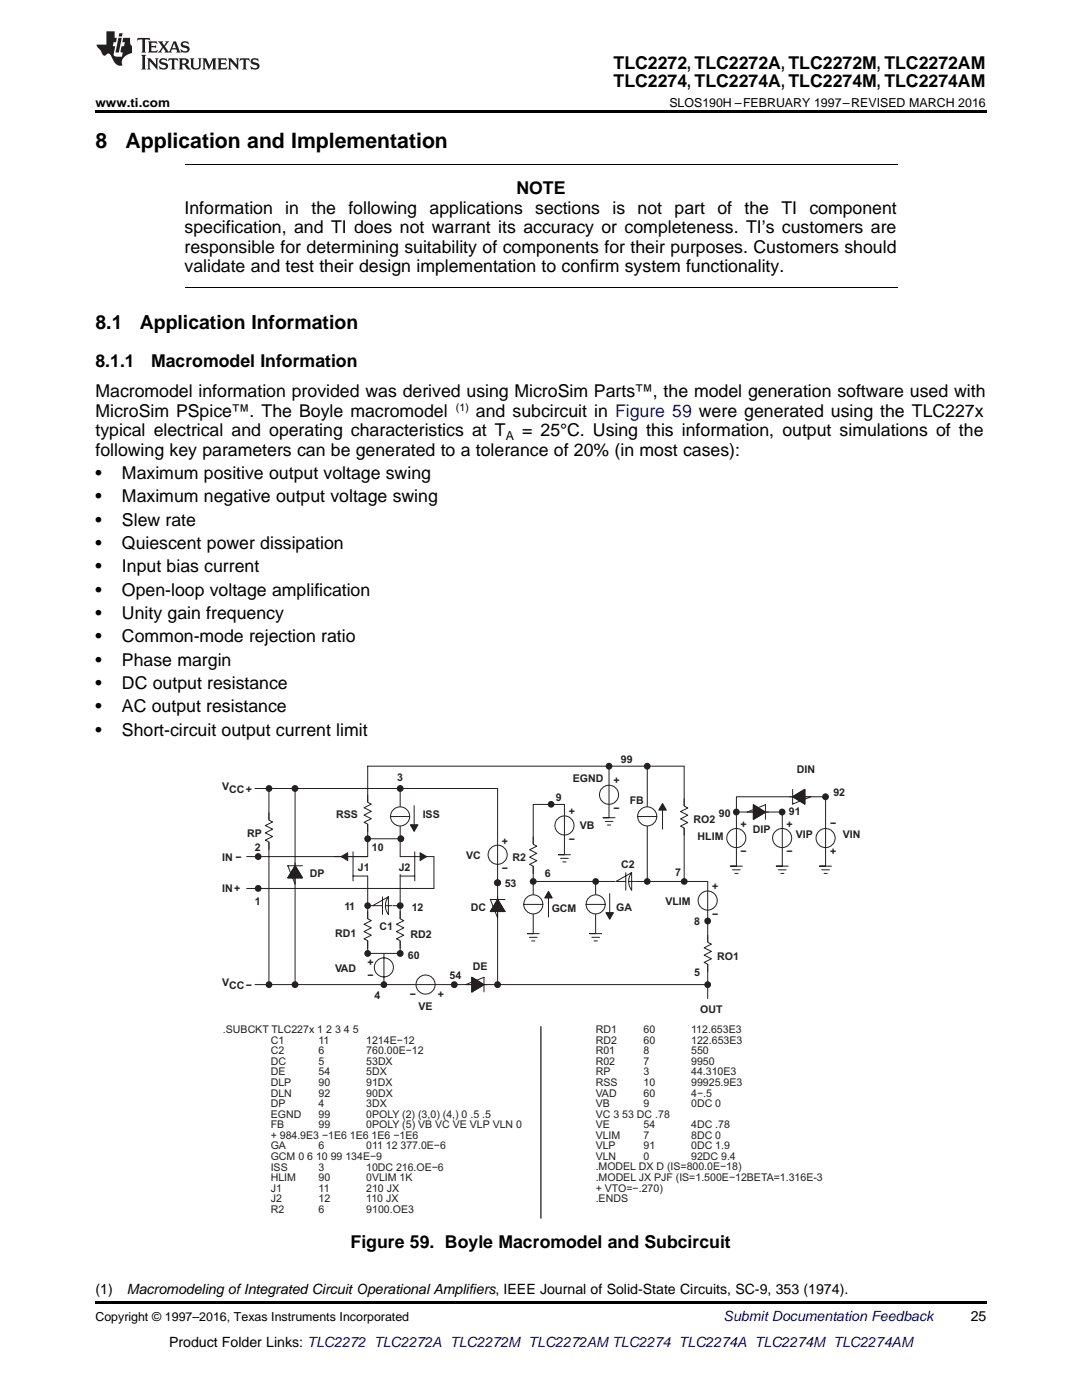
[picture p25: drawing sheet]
<svg xmlns="http://www.w3.org/2000/svg" width="216mm" height="279mm" viewBox="0 0 216 279" stroke-linecap="round" stroke-linejoin="round" font-family="sans-serif">
<defs><g id="words">
<g font-size="4.2">
<text x="19" y="29.6">8</text>
<text x="25" y="29.6">Application and Implementation</text>
</g>
<g font-size="3.9">
<text x="19" y="65.6">8.1</text>
<text x="27.9" y="65.6">Application Information</text>
</g>
<g font-size="3.5">
<text x="122.4" y="13.8">TLC2272, TLC2272A, TLC2272M, TLC2272AM</text>
<text x="122.4" y="17.3">TLC2274, TLC2274A, TLC2274M, TLC2274AM</text>
<text x="103" y="38.8">NOTE</text>
<text x="36.8" y="42.7">Information</text>
<text x="36.8" y="46.6">specification, and TI does not warrant its accuracy or completeness. TI’s customers are</text>
<text x="56.9" y="42.7">in the</text>
<text x="69.5" y="42.7">following applications</text>
<text x="106.8" y="42.7">sections</text>
<text x="122.2" y="42.7">is</text>
<text x="127.2" y="42.7">not</text>
<text x="134.6" y="42.7">part</text>
<text x="143.1" y="42.7">of</text>
<text x="148.5" y="42.7">the</text>
<text x="155.9" y="42.7">TI component</text>
<text x="36.8" y="50.4">responsible for determining suitability of components for their purposes. Customers should</text>
<text x="36.8" y="54.3">validate and test their design implementation to confirm system functionality.</text>
<text x="19" y="73.3">8.1.1</text>
<text x="30.1" y="73.3">Macromodel Information</text>
<text x="19" y="79.3">Macromodel information provided was derived using MicroSim Parts™, the model generation software used with</text>
<text x="19" y="83.1">MicroSim PSpice™. The Boyle macromodel</text>
<text x="95" y="83.1">and subcircuit in Figure 59 were generated using the TLC227x</text>
<text x="19" y="87">typical electrical and operating characteristics at T</text>
<text x="104.2" y="87">= 25°C. Using this information, output simulations of the</text>
<text x="19" y="90.9">following key parameters can be generated to a tolerance of 20% (in most cases):</text>
<text x="19" y="95.6">•</text>
<text x="24.3" y="95.6">Maximum positive output voltage swing</text>
<text x="19" y="100.2">•</text>
<text x="24.3" y="100.2">Maximum negative output voltage swing</text>
<text x="19" y="104.9">•</text>
<text x="24.3" y="104.9">Slew rate</text>
<text x="19" y="109.5">•</text>
<text x="24.3" y="109.5">Quiescent power dissipation</text>
<text x="19" y="114.2">•</text>
<text x="19" y="118.9">•</text>
<text x="24.3" y="114.2">Input bias current</text>
<text x="24.3" y="118.9">Open-loop voltage amplification</text>
<text x="19" y="123.5">•</text>
<text x="24.3" y="123.5">Unity gain frequency</text>
<text x="19" y="128.2">•</text>
<text x="24.3" y="128.2">Common-mode rejection ratio</text>
<text x="19" y="132.8">•</text>
<text x="19" y="137.5">•</text>
<text x="24.3" y="132.8">Phase margin</text>
<text x="24.3" y="137.5">DC output resistance</text>
<text x="19" y="142.1">•</text>
<text x="24.3" y="142.1">AC output resistance</text>
<text x="19" y="146.8">•</text>
<text x="24.3" y="146.8">Short-circuit output current limit</text>
<text x="70" y="249.1">Figure 59. Boyle Macromodel and Subcircuit</text>
</g>
<g font-size="2.8">
<text x="19" y="258.2">(1)</text>
<text x="25.3" y="258.2">Macromodeling ofIntegrated Circuit Operational Amplifiers, IEEE Journal of Solid-State Circuits, SC-9, 353 (1974).</text>
<text x="193.7" y="263.6">25</text>
<text x="33.7" y="268.9">Product Folder Links: TLC2272 TLC2272A TLC2272M TLC2272AM TLC2274 TLC2274A TLC2274M TLC2274AM</text>
</g>
<text font-size="2.8" fill="#0000c8" x="144.4" y="263.6">Submit Documentation Feedback</text>
<g font-size="2.5">
<text x="19" y="21.4">www.ti.com</text>
<text x="133.6" y="21.4">SLOS190H –FEBRUARY 1997–REVISED MARCH 2016</text>
<text x="100.9" y="87.7">A</text>
<text x="19" y="263.6">Copyright © 1997–2016, Texas Instruments Incorporated</text>
</g>
<text font-size="2.1" x="91" y="82">(1)</text>
<g font-size="2.1" fill="#241f21">
<text x="79.3" y="155.9">3</text>
<text x="123.9" y="152.2">99</text>
<text x="159" y="154.2">DIN</text>
<text x="44.3" y="157.7">VCC+</text>
<text x="110.9" y="159.9">9</text>
<text x="114.3" y="156">EGND</text>
<text x="122.4" y="156.6">+</text>
<text x="125.7" y="160.4">FB</text>
<text x="166.3" y="158.9">92</text>
<text x="49.3" y="167">RP</text>
<text x="67.1" y="163.2">RSS</text>
<text x="84.3" y="163.2">ISS</text>
<text x="113.5" y="162.6">+</text>
<text x="115.7" y="165.5">VB</text>
<text x="122.4" y="162.1">−</text>
<text x="138.4" y="164.3">RO2</text>
<text x="139.2" y="167.7">HLIM</text>
<text x="143.5" y="163">90</text>
<text x="147.8" y="165.2">+</text>
<text x="150.2" y="166.2">DIP</text>
<text x="156.9" y="165.2">+</text>
<text x="157.4" y="162.7">91</text>
<text x="158.8" y="167.2">VIP</text>
<text x="165.6" y="165.1">−</text>
<text x="168.2" y="167.2">VIN</text>
<text x="44.3" y="171.8">IN −</text>
<text x="50.8" y="169.8">2</text>
<text x="71.4" y="173.9">J1</text>
<text x="74.2" y="169.9">10</text>
<text x="79.5" y="173.9">J2</text>
<text x="93" y="171.5">VC</text>
<text x="100.2" y="168.6">+</text>
<text x="102.3" y="171.8">R2</text>
<text x="113.5" y="168.2">−</text>
<text x="124" y="173.2">C2</text>
<text x="147.8" y="170.7">−</text>
<text x="156.9" y="170.7">−</text>
<text x="165.6" y="170.7">+</text>
<text x="44.3" y="178.1">IN+</text>
<text x="61.8" y="175">DP</text>
<text x="100.2" y="174.1">−</text>
<text x="100.7" y="177.1">53</text>
<text x="108.7" y="175">6</text>
<text x="134.8" y="174.8">7</text>
<text x="142.1" y="177.7">+</text>
<text x="50.8" y="180.6">1</text>
<text x="68.8" y="181.6">11</text>
<text x="75.7" y="185.7">C1</text>
<text x="82.1" y="181.8">12</text>
<text x="93.9" y="181.7">DC</text>
<text x="110.1" y="182">GCM</text>
<text x="123" y="181.8">GA</text>
<text x="132.8" y="180.6">VLIM</text>
<text x="138.5" y="184.7">8</text>
<text x="142.1" y="183.2">−</text>
<text x="66.9" y="187">RD1</text>
<text x="81.4" y="191.4">60</text>
<text x="81.9" y="187.1">RD2</text>
<text x="143.1" y="191.6">RO1</text>
<text x="44.3" y="196.9">VCC−</text>
<text x="66.9" y="194">VAD</text>
<text x="73.3" y="195.4">−</text>
<text x="73.3" y="192.9">+</text>
<text x="89.7" y="195.4">54</text>
<text x="94.3" y="193.5">DE</text>
<text x="138.5" y="194.8">5</text>
<text x="74.7" y="199.4">4</text>
<text x="81.8" y="199.1">−</text>
<text x="83.5" y="201.6">VE</text>
<text x="87.4" y="199.1">+</text>
<text x="139.7" y="202.1">OUT</text>
<text x="44.5" y="206.2">.SUBCKT TLC227x 1 2 3 4 5</text>
<text x="54" y="208.3">C1</text>
<text x="63.6" y="208.3">11</text>
<text x="73.1" y="208.3">1214E−12</text>
<text x="118.9" y="206.2">RD1</text>
<text x="118.9" y="208.3">RD2</text>
<text x="128.4" y="206.2">60</text>
<text x="128.4" y="208.3">60</text>
<text x="137.9" y="206.2">112.653E3</text>
<text x="137.9" y="208.3">122.653E3</text>
<text x="54" y="210.4">C2</text>
<text x="54" y="212.5">DC</text>
<text x="54" y="214.6">DE</text>
<text x="63.6" y="212.5">5</text>
<text x="63.6" y="210.4">6</text>
<text x="63.6" y="214.6">54</text>
<text x="73.1" y="212.5">53DX</text>
<text x="73.1" y="214.6">5DX</text>
<text x="73.1" y="210.4">760.00E−12</text>
<text x="118.9" y="210.4">R01</text>
<text x="118.9" y="212.5">R02</text>
<text x="118.9" y="214.6">RP</text>
<text x="128.4" y="210.4">8</text>
<text x="128.4" y="212.5">7</text>
<text x="128.4" y="214.6">3</text>
<text x="137.9" y="214.6">44.310E3</text>
<text x="137.9" y="210.4">550</text>
<text x="137.9" y="212.5">9950</text>
<text x="54" y="216.7">DLP</text>
<text x="54" y="218.8">DLN</text>
<text x="54" y="220.9">DP</text>
<text x="63.6" y="216.7">90</text>
<text x="63.6" y="220.9">4</text>
<text x="63.6" y="218.8">92</text>
<text x="73.1" y="216.7">91DX</text>
<text x="73.1" y="218.8">90DX</text>
<text x="73.1" y="220.9">3DX</text>
<text x="118.9" y="216.7">RSS</text>
<text x="118.9" y="218.8">VAD</text>
<text x="118.9" y="220.9">VB</text>
<text x="128.4" y="220.9">9</text>
<text x="128.4" y="216.7">10</text>
<text x="128.4" y="218.8">60</text>
<text x="137.9" y="220.9">0DC 0</text>
<text x="137.9" y="216.7">99925.9E3</text>
<text x="137.9" y="218.8">4−.5</text>
<text x="54" y="223.1">EGND</text>
<text x="54" y="225.2">FB</text>
<text x="54" y="227.3">+ 984.9E3 −1E6 1E6 1E6 −1E6</text>
<text x="63.6" y="223.1">99</text>
<text x="63.6" y="225.2">99</text>
<text x="73.1" y="223.1">0POLY (2) (3,0) (4,) 0 .5 .5</text>
<text x="73.1" y="225.2">0POLY (5) VB VC VE VLP VLN 0</text>
<text x="118.9" y="223.1">VC 3 53 DC .78</text>
<text x="118.9" y="225.2">VE</text>
<text x="118.9" y="227.3">VLIM</text>
<text x="128.4" y="227.3">7</text>
<text x="128.4" y="225.2">54</text>
<text x="137.9" y="227.3">8DC 0</text>
<text x="137.9" y="225.2">4DC .78</text>
<text x="54" y="229.4">GA</text>
<text x="54" y="231.5">GCM 0 6 10 99 134E−9</text>
<text x="54" y="233.6">ISS</text>
<text x="63.6" y="233.6">3</text>
<text x="63.6" y="229.4">6</text>
<text x="73.1" y="233.6">10DC 216.OE−6</text>
<text x="73.1" y="229.4">011 12 377.0E−6</text>
<text x="118.9" y="229.4">VLP</text>
<text x="118.9" y="231.5">VLN</text>
<text x="118.9" y="233.6">.MODEL DX D (IS=800.0E−18)</text>
<text x="128.4" y="231.5">0</text>
<text x="128.4" y="229.4">91</text>
<text x="137.9" y="231.5">92DC 9.4</text>
<text x="137.9" y="229.4">0DC 1.9</text>
<text x="54" y="235.7">HLIM</text>
<text x="54" y="237.8">J1</text>
<text x="54" y="239.9">J2</text>
<text x="63.6" y="235.7">90</text>
<text x="63.6" y="239.9">12</text>
<text x="63.6" y="237.8">11</text>
<text x="73.1" y="235.7">0VLIM 1K</text>
<text x="73.1" y="239.9">110 JX</text>
<text x="73.1" y="237.8">210 JX</text>
<text x="118.9" y="235.7">.MODEL JX PJF (IS=1.500E−12BETA=1.316E-3</text>
<text x="118.9" y="237.8">+ VTO=−.270)</text>
<text x="118.9" y="239.9">.ENDS</text>
<text x="54" y="242">R2</text>
<text x="63.6" y="242">6</text>
<text x="73.1" y="242">9100.OE3</text>
</g>
</g></defs>
<path d="M19 259.7h177.8v.5h-177.8z" fill="#000"/>
<path d="M50.9 157.4h48.4v39.1M53.7 157.4v39.1M58.9 157.4v39.1M136.5 152.9h-63.1v18.1h-24.2M49.2 177.3h37.4M73.4 174.8v15.5h6.4M73.4 167.4h6.6M50.9 196.5h90.3M73.4 180.7h6.4" fill="none" stroke="#241f21" stroke-width=".2"/>
<path d="M72.7 183.3h1.4v4.4h-1.4z" fill-rule="evenodd" fill="#fff"/>
<g fill="none" stroke="#241f21" stroke-width=".2">
<path d="M79.8 157.4v13.6M121.5 152.9v10.3M129.2 152.9v23M136.5 152.9v23M79.8 174.5v15.8M86.6 171v6.3M106.4 175.9h34.8v23.4M112.6 170.6v-10.1h-6.2v25.8M118.8 175.9v10.4M146.9 172.9v-13.9h17.8v13.9M146.9 162.1h9.2v10.8M73.4 181.9v1.5l.7 .3-1.5 .8 1.5 .7-1.5 .7 1.5 .7-1.5 .8 .8 .3v1.5"/>
<path d="M76.6 190.3v6.2"/>
<circle cx="76.6" cy="193.1" r="1.91"/>
<circle cx="84.9" cy="196.5" r="1.9"/>
</g>
<circle cx="106.4" cy="180.5" r="1.91" fill="#fff"/>
<g fill="none" stroke="#241f21" stroke-width=".2">
<path d="M104.5 180.5h3.8"/>
<circle cx="106.4" cy="180.5" r="1.91"/>
</g>
<circle cx="118.9" cy="180.5" r="1.91" fill="#fff"/>
<g fill="none" stroke="#241f21" stroke-width=".2">
<path d="M116.9 180.5h3.9"/>
<circle cx="118.9" cy="180.5" r="1.91"/>
</g>
<circle cx="79.8" cy="162.9" r="1.91" fill="#fff"/>
<g fill="none" stroke="#241f21" stroke-width=".2">
<path d="M77.9 163h3.9"/>
<circle cx="79.8" cy="162.9" r="1.91"/>
</g>
<circle cx="129.1" cy="162.9" r="1.91" fill="#fff"/>
<g fill="none" stroke="#241f21" stroke-width=".2">
<path d="M127.2 163h3.9"/>
<circle cx="121.5" cy="158.6" r="1.91"/>
<circle cx="99.3" cy="170.6" r="1.91"/>
<circle cx="112.6" cy="164.7" r="1.91"/>
<circle cx="129.1" cy="162.9" r="1.91"/>
<circle cx="146.9" cy="167.2" r="1.91"/>
<circle cx="156.1" cy="167.2" r="1.91"/>
<circle cx="164.7" cy="167.2" r="1.91"/>
</g>
<path d="M79.1 183.3h1.5v4.4h-1.5z" fill-rule="evenodd" fill="#fff"/>
<path d="M79.8 181.9v1.5l.8 .3-1.5 .8 1.5 .7-1.5 .7 1.5 .7-1.5 .8 .7 .3v1.5" fill="none" stroke="#241f21" stroke-width=".2"/>
<path d="M72.7 160.1h1.4v4.4h-1.4z" fill-rule="evenodd" fill="#fff"/>
<path d="M73.4 158.7v1.4l.7 .4-1.5 .7 1.5 .7-1.5 .8 1.5 .7-1.5 .7 .8 .4v1.4M149.1 162.1h4.2M150.3 160.6l2.4 1.5-2.4 1.4z" fill="none" stroke="#241f21" stroke-width=".2"/>
<path d="M150.3 160.6l2.4 1.5-2.4 1.4z" fill="#241f21"/>
<path d="M157.5 159h4.3M158.1 159l2.5-1.5v3zM149.1 162.1l3.6-1.5zM150.3 160.6l2.4 1.5-2.4 1.4zM150.3 160.6v2.9M152.7 160.6v2.9z" fill="none" stroke="#241f21" stroke-width=".2"/>
<path d="M158.1 159l2.5-1.5v3z" fill="#241f21"/>
<g fill="none" stroke="#241f21" stroke-width=".2">
<path d="M158.1 159l2.5-1.5v3zM158.2 157.5v3zM160.6 157.5v3M158.2 160.5l3.6-1.5zM92.9 196.5h4.3M94.2 195l2.4 1.5-2.4 1.5zM105.2 186.3h2.4zM105.2 186.3h1.2zM105.6 187.1h1.6M106.1 187.8h.6M117.7 186.3h2.3zM117.7 186.3h1.1z"/>
<path d="M118.1 187.1h1.5M118.5 187.8h.7"/>
</g>
<path d="M94.2 195l2.4 1.5-2.4 1.5z" fill="#241f21"/>
<path d="M92.9 196.5l3.7-1.5zM94.2 195l2.4 1.5-2.4 1.5zM94.2 195v3M96.6 195v3z" fill="none" stroke="#241f21" stroke-width=".2"/>
<path d="M74.3 178.9h4v3.6h-4z" fill-rule="evenodd" fill="#fff"/>
<path d="M76.3 179v3.5M77.5 179v3.5a2.89 2.89 0 0 1 0-3.5zM74.4 180.7l3.1-1.7zM74.4 180.7h1.9M76.9 180.7h1.4" fill="none" stroke="#241f21" stroke-width=".2"/>
<path d="M122.8 174.1h4.1v3.6h-4.1z" fill-rule="evenodd" fill="#fff"/>
<path d="M122.9 175.9l3.1-1.8zM122.9 175.9h2M124.9 174.2v3.5M125.4 175.9h1.4M126 174.1v3.6a2.89 2.89 0 0 1 0-3.6z" fill="none" stroke="#241f21" stroke-width=".2"/>
<path d="M53 163.6h1.4v4.4h-1.4z" fill-rule="evenodd" fill="#fff"/>
<path d="M53.7 162.2v1.5l.7 .3-1.5 .8 1.5 .7-1.5 .7 1.5 .7-1.5 .8 .8 .3v1.5M58.9 172.2v4.2M58.9 172.8l1.4 2.4h-2.9z" fill="none" stroke="#241f21" stroke-width=".2"/>
<path d="M58.9 172.8l1.4 2.4h-2.9z" fill="#241f21"/>
<path d="M57.4 172.8h2.9zM57.4 172.8l1.5 3.6zM57.4 175.2h2.9M58.9 172.8l1.4 2.4h-2.9zM99.3 178.9v4.3M99.3 179.5l1.5 2.4h-3z" fill="none" stroke="#241f21" stroke-width=".2"/>
<path d="M99.3 179.5l1.5 2.4h-3z" fill="#241f21"/>
<g fill="none" stroke="#241f21" stroke-width=".2">
<path d="M97.8 179.5h3zM97.8 179.5l1.5 3.7zM99.3 179.5l1.5 2.4h-3zM111.4 170.6h2.4zM111.4 170.6h1.2zM111.9 171.3h1.5M112.3 172h.7M120.3 163.2h2.4zM120.3 163.2h1.2zM120.8 163.9h1.5M121.2 164.7h.6M145.7 172.9h2.4z"/>
<path d="M145.7 172.9h1.2zM146.2 173.6h1.5M146.6 174.3h.7M154.9 172.9h2.4zM154.9 172.9h1.2zM155.3 173.6h1.6M155.8 174.3h.6M163.5 172.9h2.4zM163.5 172.9h1.2zM164 173.6h1.5M164.4 174.3h.7M97.8 181.9h3"/>
</g>
<path d="M105.7 168.5h1.5v4.4h-1.5z" fill-rule="evenodd" fill="#fff"/>
<path d="M106.4 167v1.5l.7 .4-1.4 .7 1.4 .7-1.4 .8 1.4 .7-1.4 .7 .7 .4v1.4" fill="none" stroke="#241f21" stroke-width=".2"/>
<path d="M135.8 160.9h1.5v4.3h-1.5z" fill-rule="evenodd" fill="#fff"/>
<g fill="none" stroke="#241f21" stroke-width=".2">
<path d="M136.5 159.4v1.5l.7 .3-1.4 .8 1.4 .7-1.4 .7 1.4 .8-1.4 .7 .7 .3v1.5"/>
<circle cx="141.2" cy="179.7" r="1.91"/>
</g>
<path d="M140.5 188.1h1.5v4.3h-1.5z" fill-rule="evenodd" fill="#fff"/>
<path d="M141.2 186.6v1.5l.7 .3-1.4 .8 1.4 .7-1.4 .7 1.4 .8-1.4 .7 .7 .3v1.5" fill="none" stroke="#241f21" stroke-width=".2"/>
<circle cx="53.7" cy="157.3" r=".54" fill="#241f21"/>
<circle cx="53.7" cy="157.3" r=".54" fill="none" stroke="#241f21" stroke-width=".26"/>
<circle cx="58.9" cy="157.4" r=".56" fill="#241f21"/>
<circle cx="58.9" cy="157.4" r=".56" fill="none" stroke="#241f21" stroke-width=".26"/>
<circle cx="79.9" cy="157.4" r=".56" fill="#241f21"/>
<circle cx="79.9" cy="157.4" r=".56" fill="none" stroke="#241f21" stroke-width=".26"/>
<circle cx="73.4" cy="167.4" r=".54" fill="#241f21"/>
<circle cx="73.4" cy="167.4" r=".54" fill="none" stroke="#241f21" stroke-width=".26"/>
<circle cx="80" cy="167.4" r=".56" fill="#241f21"/>
<circle cx="80" cy="167.4" r=".56" fill="none" stroke="#241f21" stroke-width=".26"/>
<circle cx="51.5" cy="170.9" r=".54" fill="#241f21"/>
<circle cx="51.5" cy="170.9" r=".54" fill="none" stroke="#241f21" stroke-width=".26"/>
<circle cx="51.5" cy="177.3" r=".54" fill="#241f21"/>
<circle cx="51.5" cy="177.3" r=".54" fill="none" stroke="#241f21" stroke-width=".26"/>
<circle cx="53.7" cy="196.5" r=".54" fill="#241f21"/>
<circle cx="53.7" cy="196.5" r=".54" fill="none" stroke="#241f21" stroke-width=".26"/>
<circle cx="58.9" cy="196.5" r=".56" fill="#241f21"/>
<circle cx="58.9" cy="196.5" r=".56" fill="none" stroke="#241f21" stroke-width=".26"/>
<circle cx="76.6" cy="196.5" r=".54" fill="#241f21"/>
<circle cx="76.6" cy="196.5" r=".54" fill="none" stroke="#241f21" stroke-width=".26"/>
<circle cx="90.6" cy="196.5" r=".56" fill="#241f21"/>
<circle cx="90.6" cy="196.5" r=".56" fill="none" stroke="#241f21" stroke-width=".26"/>
<circle cx="141.2" cy="196.5" r=".55" fill="#241f21"/>
<circle cx="141.2" cy="196.5" r=".55" fill="none" stroke="#241f21" stroke-width=".26"/>
<circle cx="141.2" cy="183.8" r=".55" fill="#241f21"/>
<circle cx="141.2" cy="183.8" r=".55" fill="none" stroke="#241f21" stroke-width=".26"/>
<circle cx="118.9" cy="175.9" r=".54" fill="#241f21"/>
<circle cx="118.9" cy="175.9" r=".54" fill="none" stroke="#241f21" stroke-width=".26"/>
<circle cx="106.4" cy="175.9" r=".55" fill="#241f21"/>
<circle cx="106.4" cy="175.9" r=".55" fill="none" stroke="#241f21" stroke-width=".26"/>
<circle cx="110" cy="160.5" r=".54" fill="#241f21"/>
<circle cx="110" cy="160.5" r=".54" fill="none" stroke="#241f21" stroke-width=".26"/>
<circle cx="121.5" cy="152.9" r=".55" fill="#241f21"/>
<circle cx="121.5" cy="152.9" r=".55" fill="none" stroke="#241f21" stroke-width=".26"/>
<circle cx="129.1" cy="152.9" r=".54" fill="#241f21"/>
<circle cx="129.1" cy="152.9" r=".54" fill="none" stroke="#241f21" stroke-width=".26"/>
<circle cx="156.1" cy="162" r=".55" fill="#241f21"/>
<circle cx="156.1" cy="162" r=".55" fill="none" stroke="#241f21" stroke-width=".26"/>
<circle cx="146.9" cy="162" r=".54" fill="#241f21"/>
<circle cx="146.9" cy="162" r=".54" fill="none" stroke="#241f21" stroke-width=".26"/>
<circle cx="164.7" cy="159" r=".56" fill="#241f21"/>
<circle cx="164.7" cy="159" r=".56" fill="none" stroke="#241f21" stroke-width=".26"/>
<circle cx="136.5" cy="175.9" r=".55" fill="#241f21"/>
<circle cx="136.5" cy="175.9" r=".55" fill="none" stroke="#241f21" stroke-width=".26"/>
<circle cx="129.1" cy="175.9" r=".54" fill="#241f21"/>
<circle cx="129.1" cy="175.9" r=".54" fill="none" stroke="#241f21" stroke-width=".26"/>
<circle cx="99.3" cy="176.2" r=".55" fill="#241f21"/>
<circle cx="99.3" cy="176.2" r=".55" fill="none" stroke="#241f21" stroke-width=".26"/>
<circle cx="99.3" cy="176.2" r=".55" fill="#241f21"/>
<circle cx="99.3" cy="176.2" r=".55" fill="none" stroke="#241f21" stroke-width=".26"/>
<circle cx="79.9" cy="180.8" r=".55" fill="#241f21"/>
<circle cx="79.9" cy="180.8" r=".55" fill="none" stroke="#241f21" stroke-width=".26"/>
<circle cx="73.4" cy="180.7" r=".54" fill="#241f21"/>
<circle cx="73.4" cy="180.7" r=".54" fill="none" stroke="#241f21" stroke-width=".26"/>
<circle cx="79.9" cy="190.3" r=".56" fill="#241f21"/>
<circle cx="79.9" cy="190.3" r=".56" fill="none" stroke="#241f21" stroke-width=".26"/>
<circle cx="73.4" cy="190.3" r=".54" fill="#241f21"/>
<circle cx="73.4" cy="190.3" r=".54" fill="none" stroke="#241f21" stroke-width=".26"/>
<circle cx="99.3" cy="196.5" r=".56" fill="#241f21"/>
<circle cx="99.3" cy="196.5" r=".56" fill="none" stroke="#241f21" stroke-width=".26"/>
<path d="M66.6 171h6.8M70.4 170v5.8M70.4 174.8h3" fill="none" stroke="#241f21" stroke-width=".2"/>
<path d="M68.1 171l1.3-.8v1.5z" fill="#241f21"/>
<path d="M68.1 171l1.3-.8v1.5zM79.8 171h6.8M79.8 174.8h3M82.8 170v5.8" fill="none" stroke="#241f21" stroke-width=".2"/>
<path d="M83.8 170.2l1.3 .8-1.3 .7z" fill="#241f21"/>
<path d="M83.8 170.2l1.3 .8-1.3 .7z" fill="none" stroke="#241f21" stroke-width=".2"/>
<path d="M120.9 182.2h1.5l-.7 1.2z" fill-rule="evenodd" fill="#241f21"/>
<path d="M120.9 182.2h1.5l-.7 1.2z" fill="none" stroke="#241f21" stroke-width=".26"/>
<path d="M121.7 178.3v5.1" fill="none" stroke="#241f21" stroke-width=".2"/>
<path d="M109.4 177.9l.8 1.3h-1.5z" fill-rule="evenodd" fill="#241f21"/>
<path d="M109.4 177.9l.8 1.3h-1.5z" fill="none" stroke="#241f21" stroke-width=".26"/>
<path d="M109.4 177.9v5.1" fill="none" stroke="#241f21" stroke-width=".2"/>
<path d="M132.2 160.4l.7 1.3h-1.4z" fill-rule="evenodd" fill="#241f21"/>
<path d="M132.2 160.4l.7 1.3h-1.4z" fill="none" stroke="#241f21" stroke-width=".26"/>
<path d="M132.2 160.4v5.1" fill="none" stroke="#241f21" stroke-width=".2"/>
<path d="M81.9 164.6h1.5l-.8 1.3z" fill-rule="evenodd" fill="#241f21"/>
<path d="M81.9 164.6h1.5l-.8 1.3zM107.9 204.9v38.2" fill="none" stroke="#241f21" stroke-width=".26"/>
<path d="M82.6 160.8v5.1" fill="none" stroke="#241f21" stroke-width=".2"/>
<path d="M36.8 32.8h142.3M36.8 57.4h142.3" fill="none" stroke="#000" stroke-width=".2"/>
<path d="M19 22h177.8v.5h-177.8z" fill="#000"/>
<g fill="#231f20">
<path d="M27.5 7.6l-.1 .5 .4-.2h.6v.1v2.1l-.2 .4h1l-.3-.4v-2.1l.1-.1h.5l.5 .2-.2-.5zM29.5 8.3l.2 .3v1.5l-.2 .4h1.8l.2-.6a1.04 1.04 0 0 1-1.3 .2v-.7h.6l.3 .2v-.6l-.3 .2h-.6v-.6l.8-.1 .4 .3-.2-.5zM31.5 8.3l.9 1.1-.9 1.1h.8l-.2-.2 .5-.7 .4 .7-.2 .2h1.5l-.1-.2 .1-.4h.9l.1 .4-.2 .2h1l-.3-.3-.7-1.9h-.5l-.9 2-.8-1 .9-1h-.8l.1 .3-.3 .5-.4-.6 .2-.2zM34.7 8.6l.4 1h-.7zM36.3 8.4a.63 .63 0 0 0-.2 .7 .63 .63 0 0 0 .6 .4l.6 .2 .1 .2a.75 .75 0 0 1-.7 .4 .75 .75 0 0 1-.6-.5l.1 .7 .1-.1a1.11 1.11 0 0 0 1.5-.6 1.13 1.13 0 0 0-1.2-.8l-.1-.4a1.04 1.04 0 0 1 1.2 .2l-.2-.5-.1 .1-.5-.2zM28.2 10.9l.2 .4v2.2l-.2 .4h1l-.3-.4v-2.2l.3-.4zM29.3 11.6l.3 .4v1.5l-.3 .4h.8l-.2-.4v-1.3l1.5 1.7v-1.9l.2-.4h-.7l.2 .4v.9l-1.1-1.3zM32 11.8a.62 .62 0 0 0-.2 .7 .62 .62 0 0 0 .6 .4l.6 .1 .1 .3a.76 .76 0 0 1-.7 .3 .76 .76 0 0 1-.6-.4l.1 .7 .1-.1a1.11 1.11 0 0 0 1.5-.6 1.13 1.13 0 0 0-1.2-.8l-.1-.4a1.04 1.04 0 0 1 1.2 .2l-.2-.6-.1 .1-.5-.1zM33.7 11.6l-.2 .6a.61 .61 0 0 1 .8-.3v1.6l-.2 .4h.9l-.2-.4v-1.6a.63 .63 0 0 1 .8 .3l-.2-.6zM35.6 11.6l.3 .4v1.5l-.3 .4h1l-.2-.2v-.8l.5 .2a.76 .76 0 0 0 1.2 .7l-1-1a.58 .58 0 0 0 .6-.5 .58 .58 0 0 0-.5-.6zM36.4 11.9h.1a.45 .45 0 0 1 .5 .1 .45 .45 0 0 1 .1 .5l-.7 .2zM37.9 11.6l.2 .2a2.17 2.17 0 0 0 .3 1.9 .99 .99 0 0 0 1.6-.6v-1.1l.2-.4h-.7l.2 .2a1.92 1.92 0 0 1-.2 1.8 .6 .6 0 0 1-.9-.5v-1.1l.2-.4zM40.4 11.6l.2 .4v1.5l-.2 .4h.7l-.2-.4v-1.4l.8 1.8 .8-1.8v1.4l-.2 .4h.9l-.2-.4v-1.5l.2-.4h-.8l-.6 1.5-.6-1.5zM43.4 11.6l.2 .4v1.5l-.2 .4h1.8l.2-.6a1.04 1.04 0 0 1-1.3 .1v-.6h.5l.4 .2v-.6l-.4 .2h-.5v-.7h.8l.3 .3-.1-.6zM45.5 11.6l.2 .4v1.5l-.2 .4h.7l-.2-.4v-1.3l1.5 1.7v-1.9l.2-.4h-.7l.2 .4v.9l-1.1-1.3zM47.9 11.6l-.1 .6a.61 .61 0 0 1 .8-.3v1.6l-.3 .4h1l-.3-.4 .1-1.6a.63 .63 0 0 1 .7 .3l-.1-.6zM50.2 11.8a.62 .62 0 0 0-.2 .7 .62 .62 0 0 0 .6 .4l.6 .1 .2 .3a.76 .76 0 0 1-.8 .3 .76 .76 0 0 1-.6-.4l.1 .7 .2-.1a1.11 1.11 0 0 0 1.5-.6 1.13 1.13 0 0 0-1.3-.8l-.1-.4a1.04 1.04 0 0 1 1.2 .2l-.1-.6-.2 .1-.5-.1z"/>
<path d="M21.2 6.3v2.6h-1.9l.1 .4 .7 .9a.91 .91 0 0 0 1 .8 .56 .56 0 0 1 .5-.3 .56 .56 0 0 1 .5 .3l.4 .8a1.53 1.53 0 0 0 1.9 1.2 1.54 1.54 0 0 1 1-2.1l.9-.3v-1.4a1.52 1.52 0 0 1-.3-1.6h-1.4l-.2 .8h.5l-.2 .8h-.4l-.2 1v.2l.4 .1-.2 .8a1.93 1.93 0 0 1-1.6-.3l.3-1.8h-.5l.2-.8h.4l.2-.8h-.4v-1.3zM23.6 7.6l-.6 2.9h.7l.6-2.9zM23.8 6.6l-.1 .7h.6l.2-.7z"/>
</g>
<use href="#words"/>
</svg>
